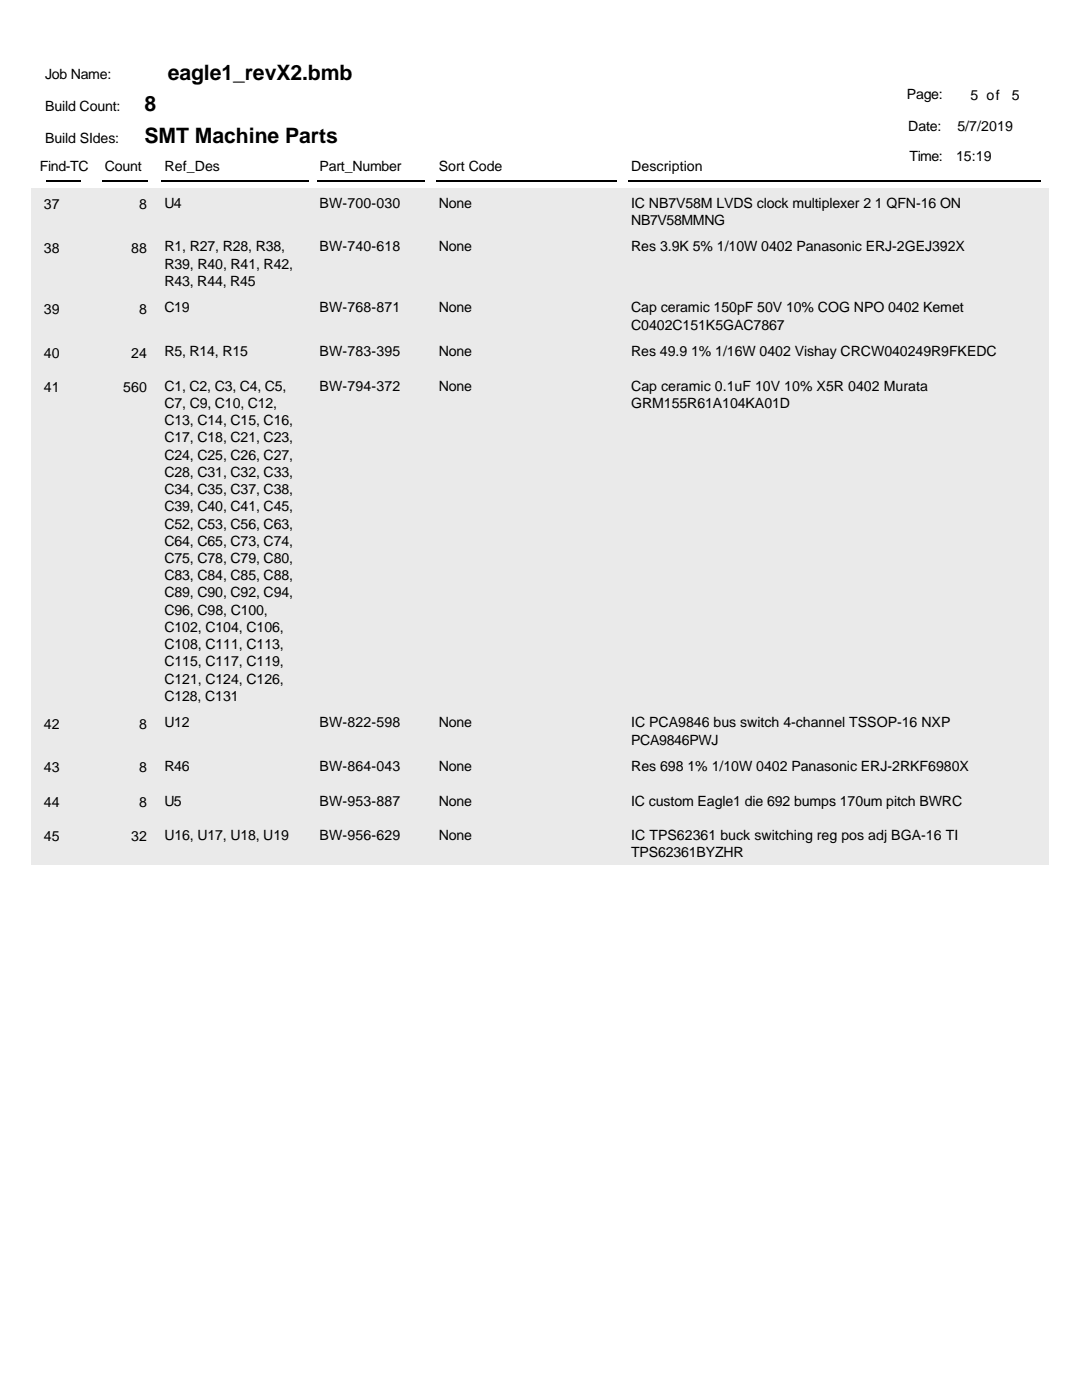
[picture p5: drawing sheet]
<svg xmlns="http://www.w3.org/2000/svg" width="216mm" height="279mm" viewBox="0 0 216 279" stroke-linecap="round" stroke-linejoin="round" font-family="sans-serif">
<defs><g id="words">
<g font-size="4.2">
<text x="33.5" y="15.9">eagle1_revX2.bmb</text>
<text x="28.8" y="22.2">8</text>
<text x="28.8" y="28.6">SMT Machine Parts</text>
</g>
<g font-size="2.8">
<text x="9" y="15.8">Job Name:</text>
<text x="9" y="22.1">Build Count:</text>
<text x="181" y="19.8">Page:</text>
<text x="193.7" y="20">5 of</text>
<text x="201.9" y="20">5</text>
<text x="9" y="28.5">Build SIdes:</text>
<text x="181.2" y="26.1">Date:</text>
<text x="191" y="26.1">5/7/2019</text>
<text x="7.9" y="34">Find-TC</text>
<text x="20.9" y="34">Count</text>
<text x="32.8" y="34">Ref_Des</text>
<text x="63.8" y="34">Part_Number</text>
<text x="87.6" y="34">Sort Code</text>
<text x="125.9" y="34">Description</text>
<text x="181.5" y="32.2">Time:</text>
<text x="190.8" y="32.2">15:19</text>
<text x="8.7" y="41.7">37</text>
<text x="27.8" y="41.7">8</text>
<text x="32.8" y="41.5">U4</text>
<text x="63.8" y="41.5">BW-700-030</text>
<text x="87.6" y="41.5">None</text>
<text x="125.9" y="41.5">IC NB7V58M LVDS clock multiplexer 2 1 QFN-16 ON</text>
<text x="125.9" y="44.9">NB7V58MMNG</text>
<text x="8.7" y="50.4">38</text>
<text x="26.2" y="50.4">88</text>
<text x="32.8" y="50.2">R1, R27, R28, R38,</text>
<text x="32.8" y="53.6">R39, R40, R41, R42,</text>
<text x="63.8" y="50.2">BW-740-618</text>
<text x="87.6" y="50.2">None</text>
<text x="125.9" y="50.2">Res 3.9K 5% 1/10W 0402 Panasonic ERJ-2GEJ392X</text>
<text x="32.8" y="57.1">R43, R44, R45</text>
<text x="8.7" y="62.6">39</text>
<text x="27.8" y="62.6">8</text>
<text x="32.8" y="62.4">C19</text>
<text x="63.8" y="62.4">BW-768-871</text>
<text x="87.6" y="62.4">None</text>
<text x="125.9" y="62.4">Cap ceramic 150pF 50V 10% COG NPO 0402 Kemet</text>
<text x="125.9" y="65.8">C0402C151K5GAC7867</text>
<text x="8.7" y="71.3">40</text>
<text x="26.2" y="71.3">24</text>
<text x="32.8" y="71.1">R5, R14, R15</text>
<text x="63.8" y="71.1">BW-783-395</text>
<text x="87.6" y="71.1">None</text>
<text x="125.9" y="71.1">Res 49.9 1% 1/16W 0402 Vishay CRCW040249R9FKEDC</text>
<text x="32.8" y="78">C1, C2, C3, C4, C5,</text>
<text x="63.8" y="78">BW-794-372</text>
<text x="87.6" y="78">None</text>
<text x="125.9" y="78">Cap ceramic 0.1uF 10V 10% X5R 0402 Murata</text>
<text x="8.7" y="78.2">41</text>
<text x="24.6" y="78.2">560</text>
<text x="32.8" y="81.4">C7, C9, C10, C12,</text>
<text x="125.9" y="81.4">GRM155R61A104KA01D</text>
<text x="32.8" y="84.8">C13, C14, C15, C16,</text>
<text x="32.8" y="88.3">C17, C18, C21, C23,</text>
<text x="32.8" y="91.7">C24, C25, C26, C27,</text>
<text x="32.8" y="95.2">C28, C31, C32, C33,</text>
<text x="32.8" y="98.6">C34, C35, C37, C38,</text>
<text x="32.8" y="102">C39, C40, C41, C45,</text>
<text x="32.8" y="105.5">C52, C53, C56, C63,</text>
<text x="32.8" y="108.9">C64, C65, C73, C74,</text>
<text x="32.8" y="112.4">C75, C78, C79, C80,</text>
<text x="32.8" y="115.8">C83, C84, C85, C88,</text>
<text x="32.8" y="119.2">C89, C90, C92, C94,</text>
<text x="32.8" y="122.7">C96, C98, C100,</text>
<text x="32.8" y="126.1">C102, C104, C106,</text>
<text x="32.8" y="129.6">C108, C111, C113,</text>
<text x="32.8" y="133">C115, C117, C119,</text>
<text x="32.8" y="136.4">C121, C124, C126,</text>
<text x="32.8" y="139.9">C128, C131</text>
<text x="8.7" y="145.4">42</text>
<text x="27.8" y="145.4">8</text>
<text x="32.8" y="145.2">U12</text>
<text x="63.8" y="145.2">BW-822-598</text>
<text x="87.6" y="145.2">None</text>
<text x="125.9" y="145.2">IC PCA9846 bus switch 4-channel TSSOP-16 NXP</text>
<text x="125.9" y="148.6">PCA9846PWJ</text>
<text x="8.7" y="154.2">43</text>
<text x="27.8" y="154.2">8</text>
<text x="32.8" y="153.9">R46</text>
<text x="63.8" y="153.9">BW-864-043</text>
<text x="87.6" y="153.9">None</text>
<text x="125.9" y="153.9">Res 698 1% 1/10W 0402 Panasonic ERJ-2RKF6980X</text>
<text x="8.7" y="161">44</text>
<text x="27.8" y="161">8</text>
<text x="32.8" y="160.8">U5</text>
<text x="63.8" y="160.8">BW-953-887</text>
<text x="87.6" y="160.8">None</text>
<text x="125.9" y="160.8">IC custom Eagle1 die 692 bumps 170um pitch BWRC</text>
<text x="8.7" y="167.9">45</text>
<text x="26.2" y="167.9">32</text>
<text x="32.8" y="167.7">U16, U17, U18, U19</text>
<text x="63.8" y="167.7">BW-956-629</text>
<text x="87.6" y="167.7">None</text>
<text x="125.9" y="167.7">IC TPS62361 buck switching reg pos adj BGA-16 TI</text>
<text x="125.9" y="171.1">TPS62361BYZHR</text>
</g>
</g></defs>
<path d="M9.3 36.1h6.8M20.4 36.1h9M32.3 36.1h29.3M63.2 36.1h21.5M87 36.1h36M125.4 36.1h82.3" fill="none" stroke="#000" stroke-width=".26"/>
<g fill="#e4efe4">
<path d="M6.3 37.6h203v8.7h-203z"/>
<path d="M6.3 46.3h203v12.2h-203z"/>
<path d="M6.3 58.5h203v8.7h-203z"/>
<path d="M6.3 67.2h203v6.9h-203z"/>
<path d="M6.3 74.1h203v67.2h-203z"/>
<path d="M6.3 141.3h203v8.7h-203z"/>
<path d="M6.3 150h203v6.9h-203z"/>
<path d="M6.3 156.9h203v6.9h-203z"/>
<path d="M6.3 163.8h203v8.7h-203z"/>
</g>
<use href="#words"/>
</svg>
